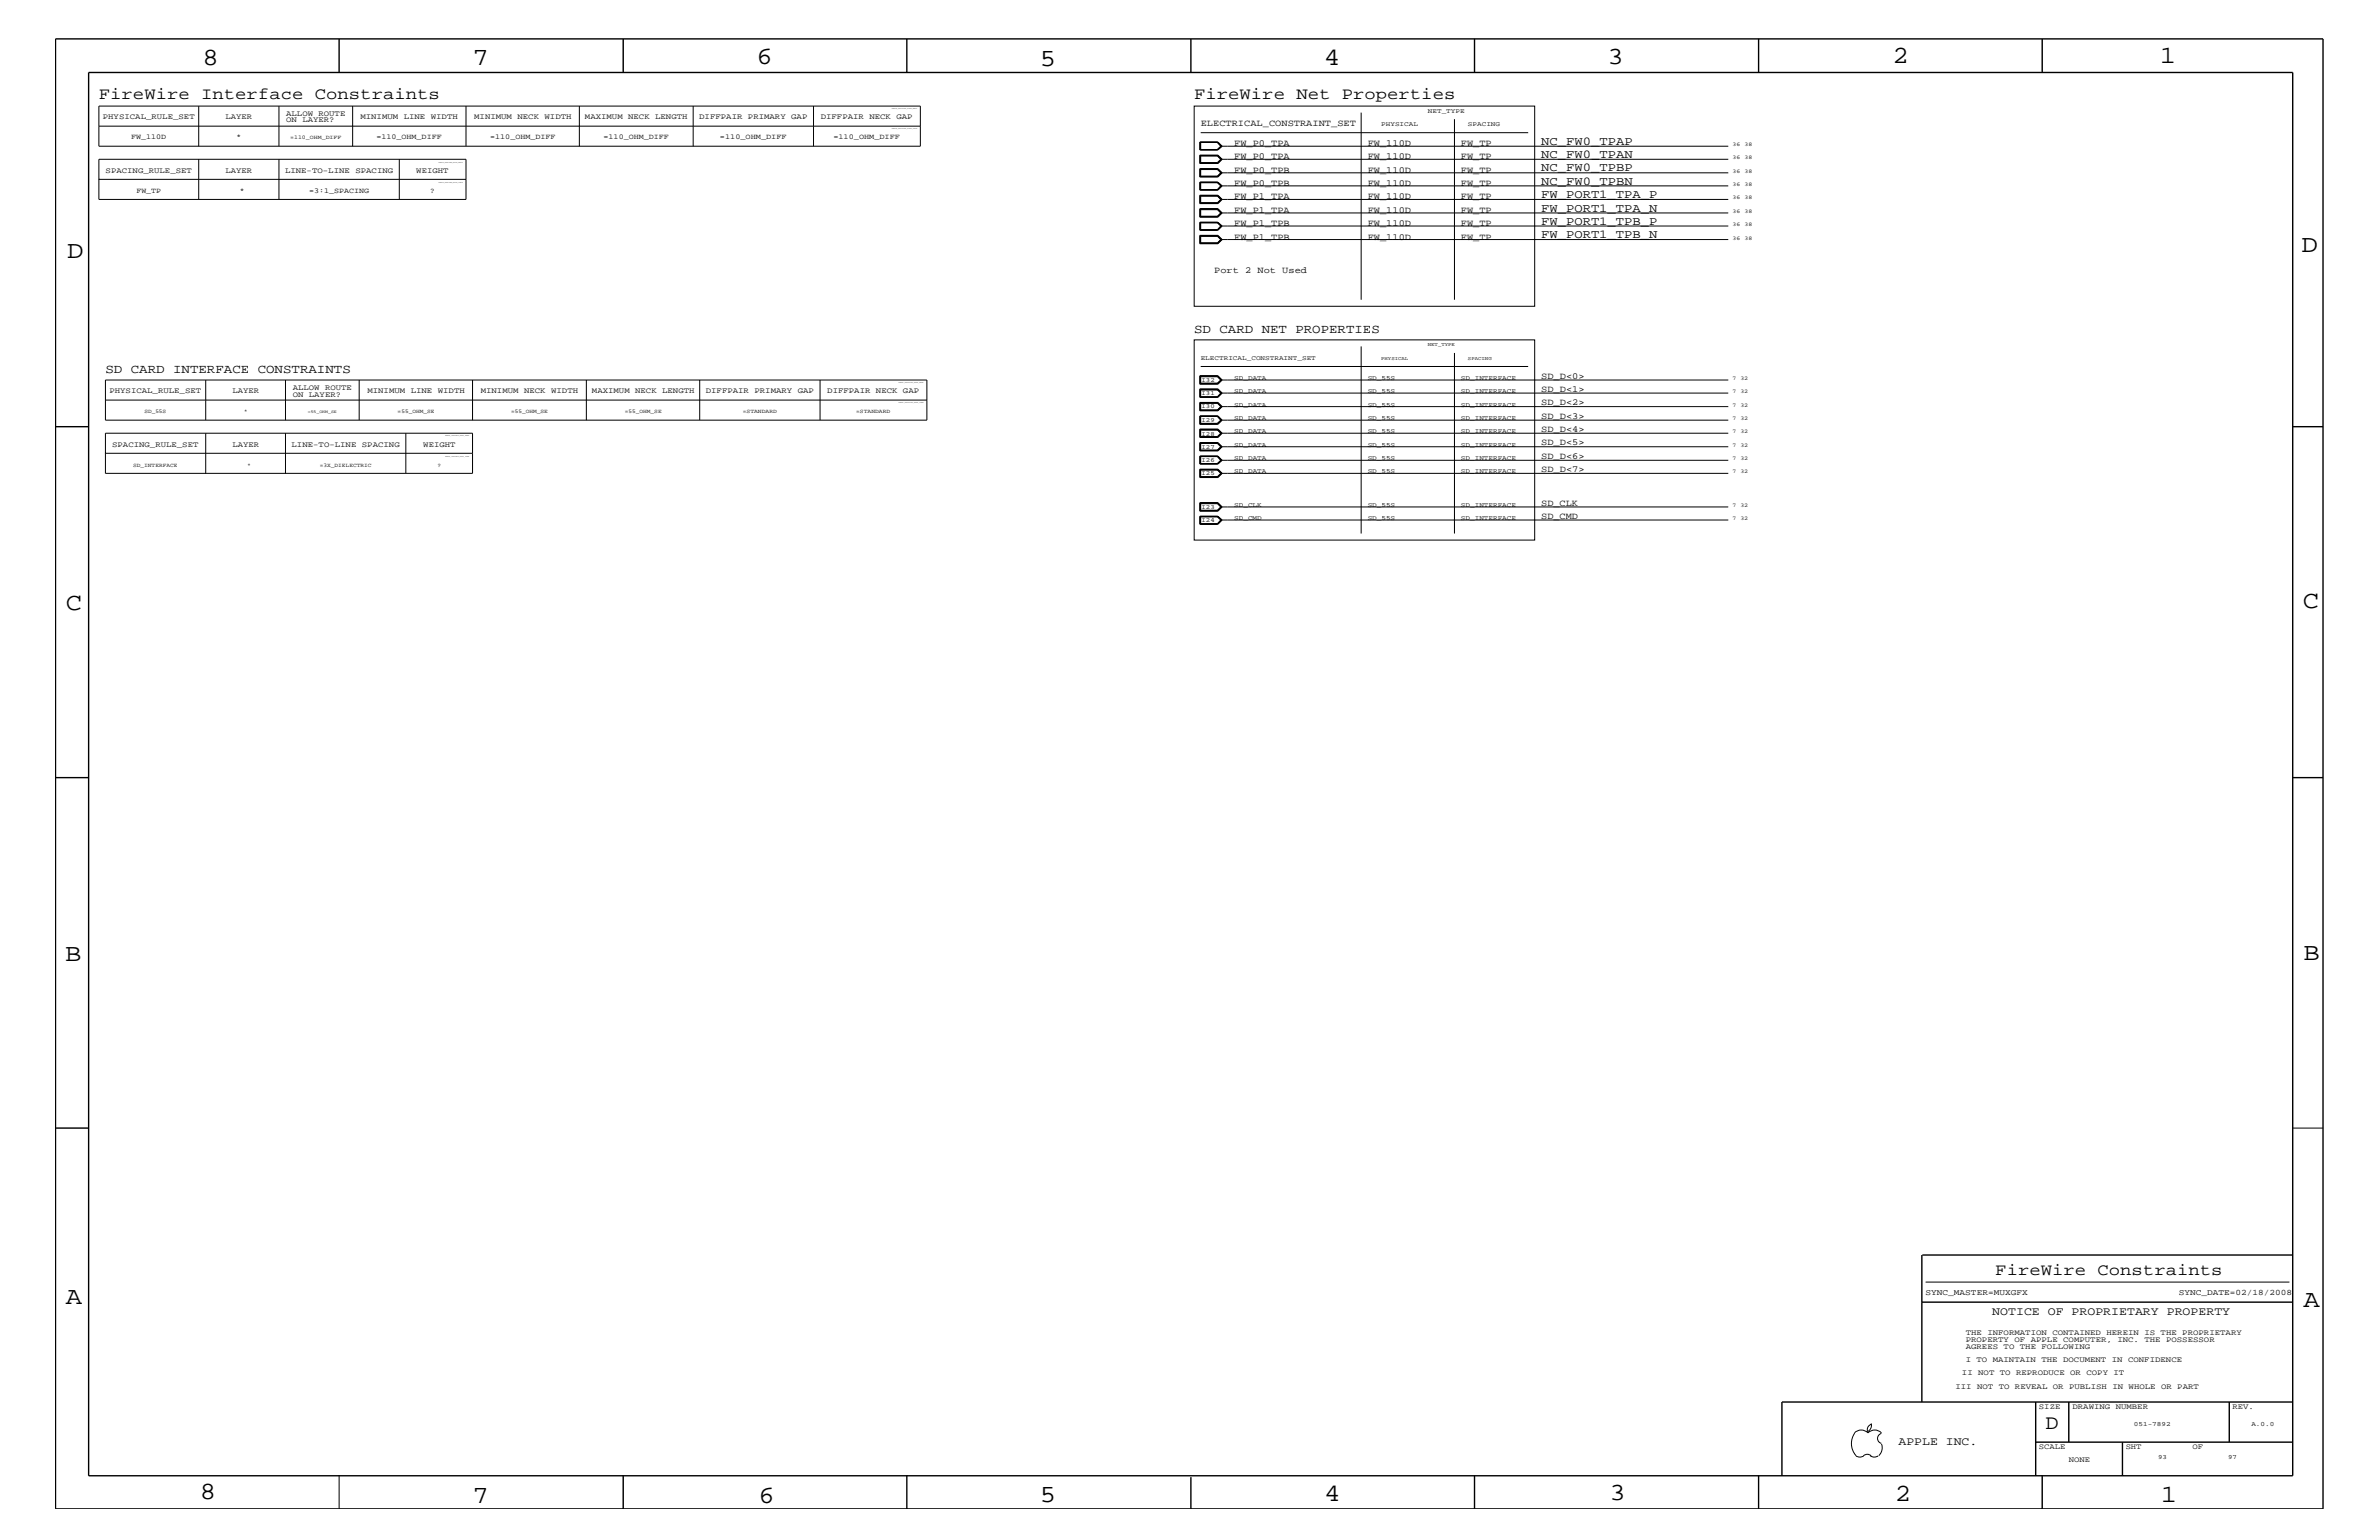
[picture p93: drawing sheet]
<svg xmlns="http://www.w3.org/2000/svg" width="432mm" height="279mm" viewBox="0 0 432 279" stroke-linecap="round" stroke-linejoin="round" font-family="sans-serif">
<defs><g id="words">
<g font-size="4.5">
<text x="36.7" y="11.7">8</text>
<text x="85.8" y="11.7">7</text>
<text x="137.3" y="11.5">6</text>
<text x="240.3" y="11.7">4</text>
<text x="291.8" y="11.5">3</text>
<text x="343.5" y="11.5">2</text>
<text x="392" y="11.5">1</text>
<text x="188.7" y="12.1">5</text>
<text x="12.2" y="46.8">D</text>
<text x="417.7" y="45.7">D</text>
<text x="11.9" y="110.6">C</text>
<text x="418" y="110.3">C</text>
<text x="11.9" y="174.3">B</text>
<text x="418.1" y="174.2">B</text>
<text x="11.9" y="236.7">A</text>
<text x="418.1" y="237.1">A</text>
<text x="36.2" y="271.9">8</text>
<text x="85.8" y="272.7">7</text>
<text x="137.7" y="272.7">6</text>
<text x="188.7" y="272.5">5</text>
<text x="240.4" y="272.3">4</text>
<text x="292.1" y="272.2">3</text>
<text x="343.9" y="272.3">2</text>
<text x="392.2" y="272.6">1</text>
</g>
<text font-size="3.7" x="371.3" y="259.3">D</text>
<g font-size="3">
<text x="17.9" y="18">FireWire Interface Constraints</text>
<text x="216.7" y="18">FireWire Net Properties</text>
<text x="362.2" y="231.3">FireWire Constraints</text>
</g>
<g font-size="2.3">
<text x="216.7" y="60.4">SD CARD NET PROPERTIES</text>
<text x="19.1" y="67.7">SD CARD INTERFACE CONSTRAINTS</text>
</g>
<g font-size="2.2">
<text x="279.7" y="28.6">NC_FW0_TPAN</text>
<text x="279.7" y="26.3">NC_FW0_TPAP</text>
<text x="279.7" y="35.9">FW_PORT1_TPA_P</text>
<text x="279.7" y="33.6">NC_FW0_TPBN</text>
<text x="279.7" y="31.1">NC_FW0_TPBP</text>
<text x="279.7" y="38.4">FW_PORT1_TPA_N</text>
<text x="279.7" y="40.8">FW_PORT1_TPB_P</text>
<text x="279.7" y="43.2">FW_PORT1_TPB_N</text>
</g>
<g font-size="2.1">
<text x="361.6" y="238.6">NOTICE OF PROPRIETARY PROPERTY</text>
<text x="344.6" y="262.2">APPLE INC.</text>
</g>
<g font-size="1.7">
<text x="217.9" y="22.9">ELECTRICAL_CONSTRAINT_SET</text>
<text x="224" y="28.9">FW_P0_TPA</text>
<text x="224" y="26.5">FW_P0_TPA</text>
<text x="248.2" y="28.9">FW_110D</text>
<text x="248.2" y="26.5">FW_110D</text>
<text x="265.2" y="28.9">FW_TP</text>
<text x="265.2" y="26.5">FW_TP</text>
<text x="224" y="33.7">FW_P0_TPB</text>
<text x="224" y="31.4">FW_P0_TPB</text>
<text x="248.2" y="33.7">FW_110D</text>
<text x="248.2" y="31.4">FW_110D</text>
<text x="265.2" y="33.7">FW_TP</text>
<text x="265.2" y="31.4">FW_TP</text>
<text x="224" y="36.2">FW_P1_TPA</text>
<text x="224" y="38.6">FW_P1_TPA</text>
<text x="224" y="41">FW_P1_TPB</text>
<text x="248.2" y="36.2">FW_110D</text>
<text x="248.2" y="38.6">FW_110D</text>
<text x="248.2" y="41">FW_110D</text>
<text x="265.2" y="36.2">FW_TP</text>
<text x="265.2" y="38.6">FW_TP</text>
<text x="265.2" y="41">FW_TP</text>
<text x="224" y="43.5">FW_P1_TPB</text>
<text x="248.2" y="43.5">FW_110D</text>
<text x="265.2" y="43.5">FW_TP</text>
<text x="220.4" y="49.6">Port 2 Not Used</text>
<text x="279.7" y="68.7">SD_D&lt;0&gt;</text>
<text x="279.7" y="71.1">SD_D&lt;1&gt;</text>
<text x="279.7" y="73.5">SD_D&lt;2&gt;</text>
<text x="279.7" y="76">SD_D&lt;3&gt;</text>
<text x="279.7" y="83.3">SD_D&lt;6&gt;</text>
<text x="279.7" y="78.3">SD_D&lt;4&gt;</text>
<text x="279.7" y="80.8">SD_D&lt;5&gt;</text>
<text x="279.7" y="85.6">SD_D&lt;7&gt;</text>
<text x="279.7" y="91.7">SD_CLK</text>
<text x="279.7" y="94.2">SD_CMD</text>
</g>
<g font-size="1.5">
<text x="349.5" y="235">SYNC_MASTER=MUXGFX</text>
<text x="395.5" y="235">SYNC_DATE=02/18/2008</text>
</g>
<g font-size="1.4">
<text x="18.7" y="21.6">PHYSICAL_RULE_SET</text>
<text x="40.9" y="21.6">LAYER</text>
<text x="51.9" y="21">ALLOW ROUTE</text>
<text x="51.9" y="22.2">ON LAYER?</text>
<text x="65.4" y="21.6">MINIMUM LINE WIDTH</text>
<text x="86.1" y="21.6">MINIMUM NECK WIDTH</text>
<text x="106.2" y="21.6">MAXIMUM NECK LENGTH</text>
<text x="126.9" y="21.6">DIFFPAIR PRIMARY GAP</text>
<text x="149" y="21.6">DIFFPAIR NECK GAP</text>
<text x="23.8" y="25.3">FW_110D</text>
<text x="42.9" y="25.3">*</text>
<text x="68.3" y="25.3">=110_OHM_DIFF</text>
<text x="89" y="25.3">=110_OHM_DIFF</text>
<text x="109.6" y="25.3">=110_OHM_DIFF</text>
<text x="130.7" y="25.3">=110_OHM_DIFF</text>
<text x="151.3" y="25.3">=110_OHM_DIFF</text>
<text x="19.2" y="31.4">SPACING_RULE_SET</text>
<text x="24.8" y="35">FW_TP</text>
<text x="40.9" y="31.4">LAYER</text>
<text x="43.5" y="35">*</text>
<text x="51.7" y="31.4">LINE-TO-LINE SPACING</text>
<text x="56.1" y="35">=3:1_SPACING</text>
<text x="75.6" y="31.4">WEIGHT</text>
<text x="78.1" y="35">?</text>
<text x="19.9" y="71.3">PHYSICAL_RULE_SET</text>
<text x="42.2" y="71.3">LAYER</text>
<text x="53.1" y="70.7">ALLOW ROUTE</text>
<text x="53.1" y="72">ON LAYER?</text>
<text x="66.7" y="71.3">MINIMUM LINE WIDTH</text>
<text x="87.2" y="71.3">MINIMUM NECK WIDTH</text>
<text x="107.4" y="71.3">MAXIMUM NECK LENGTH</text>
<text x="128.1" y="71.3">DIFFPAIR PRIMARY GAP</text>
<text x="150.2" y="71.3">DIFFPAIR NECK GAP</text>
<text x="20.4" y="81.1">SPACING_RULE_SET</text>
<text x="42.2" y="81.1">LAYER</text>
<text x="52.9" y="81.1">LINE-TO-LINE SPACING</text>
<text x="76.8" y="81.1">WEIGHT</text>
<text x="356.8" y="242.3">THE INFORMATION CONTAINED HEREIN IS THE PROPRIETARY</text>
<text x="356.8" y="243.5">PROPERTY OF APPLE COMPUTER, INC. THE POSSESSOR</text>
<text x="356.8" y="244.7">AGREES TO THE FOLLOWING</text>
<text x="354.9" y="252">III NOT TO REVEAL OR PUBLISH IN WHOLE OR PART</text>
<text x="356.1" y="249.5">II NOT TO REPRODUCE OR COPY IT</text>
<text x="356.8" y="247.1">I TO MAINTAIN THE DOCUMENT IN CONFIDENCE</text>
<text x="370.1" y="255.6">SIZE</text>
<text x="376.2" y="255.6">DRAWING NUMBER</text>
<text x="405.2" y="255.6">REV.</text>
<text x="370.1" y="262.9">SCALE</text>
<text x="385.8" y="262.9">SHT</text>
<text x="397.9" y="262.9">OF</text>
<text x="375.5" y="265.3">NONE</text>
</g>
<g font-size="1.2">
<text x="250.7" y="22.9">PHYSICAL</text>
<text x="259.2" y="20.4">NET_TYPE</text>
<text x="266.4" y="22.9">SPACING</text>
<text x="217.9" y="65.3">ELECTRICAL_CONSTRAINT_SET</text>
<text x="218.1" y="71.7">I31</text>
<text x="218.1" y="69.3">I32</text>
<text x="224" y="68.9">SD_DATA</text>
<text x="224" y="71.3">SD_DATA</text>
<text x="248.2" y="68.9">SD_55S</text>
<text x="248.2" y="71.3">SD_55S</text>
<text x="265.2" y="68.9">SD_INTERFACE</text>
<text x="265.2" y="71.3">SD_INTERFACE</text>
<text x="218.1" y="76.6">I29</text>
<text x="218.1" y="74.1">I30</text>
<text x="224" y="73.8">SD_DATA</text>
<text x="224" y="76.2">SD_DATA</text>
<text x="248.2" y="73.8">SD_55S</text>
<text x="248.2" y="76.2">SD_55S</text>
<text x="265.2" y="73.8">SD_INTERFACE</text>
<text x="265.2" y="76.2">SD_INTERFACE</text>
<text x="218.1" y="83.8">I26</text>
<text x="218.1" y="81.4">I27</text>
<text x="218.1" y="79">I28</text>
<text x="224" y="83.5">SD_DATA</text>
<text x="224" y="78.6">SD_DATA</text>
<text x="224" y="81.1">SD_DATA</text>
<text x="248.2" y="83.5">SD_55S</text>
<text x="248.2" y="78.6">SD_55S</text>
<text x="248.2" y="81.1">SD_55S</text>
<text x="265.2" y="81.1">SD_INTERFACE</text>
<text x="265.2" y="83.5">SD_INTERFACE</text>
<text x="265.2" y="78.6">SD_INTERFACE</text>
<text x="218.1" y="86.2">I25</text>
<text x="224" y="85.9">SD_DATA</text>
<text x="248.2" y="85.9">SD_55S</text>
<text x="265.2" y="85.9">SD_INTERFACE</text>
<text x="218.1" y="92.3">I23</text>
<text x="218.1" y="94.8">I24</text>
<text x="224" y="92">SD_CLK</text>
<text x="224" y="94.3">SD_CMD</text>
<text x="248.2" y="94.3">SD_55S</text>
<text x="248.2" y="92">SD_55S</text>
<text x="265.2" y="94.3">SD_INTERFACE</text>
<text x="265.2" y="92">SD_INTERFACE</text>
<text x="387.3" y="258.7">051-7892</text>
<text x="408.6" y="258.7">A.0.0</text>
<text x="391.7" y="264.7">93</text>
<text x="404.4" y="264.7">97</text>
</g>
<g font-size="1">
<text x="52.7" y="25.3">=110_OHM_DIFF</text>
<text x="314.5" y="28.9">36</text>
<text x="314.5" y="26.5">36</text>
<text x="316.7" y="28.9">38</text>
<text x="316.7" y="26.5">38</text>
<text x="314.5" y="33.7">36</text>
<text x="314.5" y="31.4">36</text>
<text x="316.7" y="33.7">38</text>
<text x="316.7" y="31.4">38</text>
<text x="314.5" y="36.2">36</text>
<text x="314.5" y="38.6">36</text>
<text x="314.5" y="41">36</text>
<text x="316.7" y="36.2">38</text>
<text x="316.7" y="38.6">38</text>
<text x="316.7" y="41">38</text>
<text x="314.5" y="43.5">36</text>
<text x="316.7" y="43.5">38</text>
<text x="314.5" y="68.9">7</text>
<text x="314.5" y="71.3">7</text>
<text x="315.9" y="68.9">32</text>
<text x="315.9" y="71.3">32</text>
<text x="26.2" y="75">SD_55S</text>
<text x="44.3" y="75">*</text>
<text x="72.2" y="75">=55_OHM_SE</text>
<text x="92.8" y="75">=55_OHM_SE</text>
<text x="113.4" y="75">=55_OHM_SE</text>
<text x="134.8" y="75">=STANDARD</text>
<text x="155.4" y="75">=STANDARD</text>
<text x="314.5" y="73.8">7</text>
<text x="314.5" y="76.2">7</text>
<text x="315.9" y="73.8">32</text>
<text x="315.9" y="76.2">32</text>
<text x="314.5" y="83.5">7</text>
<text x="314.5" y="78.6">7</text>
<text x="314.5" y="81.1">7</text>
<text x="315.9" y="83.5">32</text>
<text x="315.9" y="78.6">32</text>
<text x="315.9" y="81.1">32</text>
<text x="24.2" y="84.7">SD_INTERFACE</text>
<text x="44.9" y="84.7">*</text>
<text x="58" y="84.7">=3X_DIELECTRIC</text>
<text x="79.4" y="84.7">?</text>
<text x="314.5" y="85.9">7</text>
<text x="315.9" y="85.9">32</text>
<text x="314.5" y="92">7</text>
<text x="314.5" y="94.3">7</text>
<text x="315.9" y="92">32</text>
<text x="315.9" y="94.3">32</text>
</g>
<g font-size=".9">
<text x="250.7" y="65.3">PHYSICAL</text>
<text x="259.2" y="62.9">NET_TYPE</text>
<text x="266.4" y="65.3">SPACING</text>
</g>
<text font-size=".8" x="55.9" y="75">=55_OHM_SE</text>
<g font-size=".3">
<text x="161.9" y="23.5">TABLE_PHYSICAL_RULE_ITEM</text>
<text x="161.9" y="19.8">TABLE_PHYSICAL_RULE_HEAD</text>
<text x="79.6" y="29.5">TABLE_SPACING_RULE_HEAD</text>
<text x="79.6" y="33.1">TABLE_SPACING_RULE_ITEM</text>
<text x="163.1" y="69.5">TABLE_PHYSICAL_RULE_HEAD</text>
<text x="163.1" y="73.2">TABLE_PHYSICAL_RULE_ITEM</text>
<text x="80.8" y="79.2">TABLE_SPACING_RULE_HEAD</text>
<text x="80.8" y="82.8">TABLE_SPACING_RULE_ITEM</text>
</g>
</g></defs>
<g fill="none" stroke="#000" stroke-width=".18">
<path d="M17.9 19.2h149.1v7.3h-149.1zM36.1 19.2v7.3M50.6 19.2v7.3M64 19.2v7.3M84.6 19.2v7.3M105.2 19.2v7.3M125.8 19.2v7.3M147.7 19.2v7.3M216.7 19.2h61.9v36.4h-61.9zM17.9 32.5v3.7h66.7v-7.3h-66.7v3.6h66.7M17.9 22.9h149.1M36.1 28.9v7.3"/>
<path d="M50.6 28.9v7.3M72.5 28.9v7.3M217.8 25.8h3.3l.7 .7-.7 .7h-3.3zM217.8 28.1h3.3l.7 .8-.7 .8h-3.3zM217.8 30.6h3.3l.7 .8-.7 .7h-3.3zM217.8 33h3.3l.7 .7-.7 .8h-3.3zM217.8 35.4h3.3l.7 .8-.7 .7h-3.3zM217.8 37.9h3.3l.7 .7-.7 .8h-3.3zM217.8 27.1h3.2M217.8 25.8v1.4M217.8 33v1.5M217.8 37.9v1.4h3.2"/>
<path d="M217.8 25.9h3.2M217.8 34.4h3.2M217.8 33.1h3.2M217.8 38h3.2l.7 .6-.7 .7M217.9 25.9v1.2M217.9 28.3h3.1l.6 .6-.6 .6h-3.1zM217.9 30.8h3.1l.6 .6-.6 .5h-3.1zM217.9 33.1v1.3M217.9 35.6h3.1l.6 .6-.6 .6h-3.1zM217.9 38h3.1l.6 .6-.6 .6h-3.1zM217.9 24.1h59.5M221 25.9l.7 .6-.7 .6"/>
<path d="M221 25.8l.7 .7-.7 .7M221 28.2h-3.2v1.5M221 30.7h-3.2v1.3h3.2M221 35.5h-3.2v1.4h3.2M221 25.9l.6 .6M221 28.2l.7 .7-.7 .7h-3.2M221 28.2l.7 .7-.7 .8M221 30.7l.7 .7-.7 .6M221 33.1l.7 .6-.7 .7M221 33l.7 .7-.7 .8M221 33.1l.6 .6M221 35.5l.7 .7-.7 .7"/>
<path d="M221 37.9l.7 .7-.7 .7M221.6 26.5l-.6 .6M221.6 26.5h92.1M221.6 28.9h92.1M221.6 31.4h92.1M221.6 33.7l-.6 .7M221.6 33.7h92.1M221.6 36.2h92.1M221.6 38.6h92.1M247.1 20.4v34M264 21.6v32.8M217.8 40.3h3.3l.7 .7-.7 .8h-3.3z"/>
<path d="M217.8 42.7h3.3l.7 .8-.7 .7h-3.3zM217.8 40.3v1.5M217.8 41.7h3.2M217.8 40.4h3.2M217.9 40.4v1.3M217.9 42.9h3.1l.6 .6-.6 .6h-3.1zM221 42.8h-3.2v1.3h3.2M221 42.8l.7 .7-.7 .6M221 40.4l.7 .6-.7 .7M221 40.3l.7 .7-.7 .8M221 40.4l.6 .6M221.6 43.5h92.1"/>
<path d="M221.6 41l-.6 .7M221.6 41h92.1M19.1 68.9h149.1v7.3h-149.1zM19.1 72.6h149.1M37.3 68.9v7.3M37.3 78.6v7.3M51.8 68.9v7.3M51.8 78.6v7.3M65.2 68.9v7.3M73.7 78.6v7.3M85.8 68.9v7.3M106.4 68.9v7.3"/>
<path d="M127 68.9v7.3M148.8 68.9v7.3M216.7 61.7h61.9v36.3h-61.9zM217.8 68.2h3.3l.7 .7-.7 .8h-3.3zM217.8 70.6h3.3l.7 .7-.7 .8h-3.3zM217.8 73h3.3l.7 .8-.7 .7h-3.3zM217.8 75.5h3.3l.7 .7-.7 .8h-3.3zM217.8 77.8h3.3l.7 .8-.7 .8h-3.3zM217.8 68.2v1.4h3.2l.7-.7-.7-.7M217.8 72.1v-1.5h3.2l.7 .7-.7 .8M217.8 75.5v1.4h3.2l.7-.7-.7-.7M217.8 79.4v-1.5h3.2l.7 .7-.7 .8"/>
<path d="M217.8 78h3.2M217.8 76.8h3.2M217.8 75.6h3.2M217.8 72h3.2M217.8 70.7h3.2M217.8 69.5h3.2M217.8 68.3h3.2l.7 .6-.7 .6M217.9 70.7v1.3M217.9 73.2h3.1l.6 .6-.6 .6h-3.1zM217.9 75.6v1.2M217.9 78v1.2h3.1l.6-.6M217.9 66.5h59.5"/>
<path d="M221 73.1h-3.2v1.4h3.2M221 78l.7 .6-.7 .7h-3.2M221 78l.6 .6M221 75.6l.7 .6-.7 .6M221 75.6l.6 .6M221 73.1l.7 .7-.7 .7M221 70.7l.7 .6-.7 .7M221 70.7l.6 .6M221.6 68.9l-.6-.5h-3.1v1.1M221.6 78.6h92.1M221.6 76.2l-.6 .6M221.6 76.2h92.1"/>
<path d="M221.6 73.8h92.1M221.6 71.3l-.6 .7M221.6 71.3h92.1M221.6 68.9l-.6 .6M221.6 68.9h92.1M247.1 62.9v33.9M264 64v32.8M19.1 82.2v3.7h66.7v-7.3h-66.7v3.6h66.7M217.8 80.3h3.3l.7 .8-.7 .7h-3.3zM217.8 82.7h3.3l.7 .8-.7 .7h-3.3zM217.8 85.1h3.3l.7 .8-.7 .7h-3.3zM217.8 91.2h3.3l.7 .8-.7 .7h-3.3z"/>
<path d="M217.8 93.7h3.3l.7 .6-.7 .8h-3.3zM217.8 82.7v1.5M217.8 91.2v1.5h3.2M217.8 93.7v1.4M217.8 91.3h3.2l.7 .7-.7 .7M217.8 95h3.2M217.8 93.8h3.2M217.8 84.1h3.2M217.8 82.8h3.2M217.9 80.5h3.1l.6 .6-.6 .5h-3.1zM217.9 82.8v1.3M217.9 85.3h3.1l.6 .6-.6 .6h-3.1z"/>
<path d="M217.9 91.4h3.1l.6 .6-.6 .6h-3.1zM217.9 93.8v1.2M221 80.4h-3.2v1.3h3.2M221 85.2h-3.2v1.4h3.2M221 91.2l.7 .8-.7 .7M221 93.8l.7 .5-.7 .7M221 93.7l.7 .6-.7 .8M221 93.8l.6 .5M221 85.2l.7 .7-.7 .7M221 82.8l.7 .7-.7 .6M221 82.7l.7 .8-.7 .7M221 82.8l.6 .7"/>
<path d="M221 80.4l.7 .7-.7 .6M221.6 92h92.1M221.6 94.3l-.6 .7M221.6 94.3h92.1M221.6 85.9h92.1M221.6 83.5l-.6 .6M221.6 83.5h92.1M221.6 81.1h92.1M416.1 204.7h5.5M349.5 232.6h66M336.6 260a1.69 1.69 0 0 1 2.4 0 1.72 1.72 0 0 1 2.5 0M339.6 258.3l.1 .1a1.27 1.27 0 0 1-.7 1.3"/>
<path d="M339.6 258.4a.99 .99 0 0 0-.6 1.4M61.6 267.7v6.1M336.6 260a3.3 3.3 0 0 0 .3 4.1M336.9 264.1l.7 .3 .7-.3M338.2 264.1l.7-.3 .7 .3M339.5 264.1l.7 .3 .7-.3M341.5 260.1a.93 .93 0 0 0-.7 .9 .93 .93 0 0 0 .7 .9M341.5 262l.1 .7a1.99 1.99 0 0 1-.6 1.4"/>
</g>
<g fill="none" stroke="#000" stroke-width=".25">
<path d="M10.1 7.1h411.5v266.7h-411.5zM16.1 13.2h400v254.5h-400zM61.6 7.1v6.1M113.1 7.1v6.1M164.6 7.1v6.1M216.2 7.1v6.1M267.6 7.1v6.1M319.2 7.1v6.1M370.7 7.1v6.1M10.1 77.4h6M416.1 77.4h5.5M10.1 141.1h6"/>
<path d="M416.1 141.1h5.5M10.1 204.7h6M348.8 236.2h67.3M348.8 227.7v26.7M348.9 227.7h67.2M369.5 254.4v13.3M375.5 254.4v7.2M404.6 254.4v7.2M416.1 254.4h-92.7v13.3M113.1 267.7v6.1M164.6 267.7v6.1M216.2 268v5.8"/>
<path d="M267.6 267.7v6.1M319.2 267.7v6.1M369.5 261.6h46.6M370.7 267.7v6.1M385.2 261.6v6.1"/>
</g>
<use href="#words"/>
</svg>
